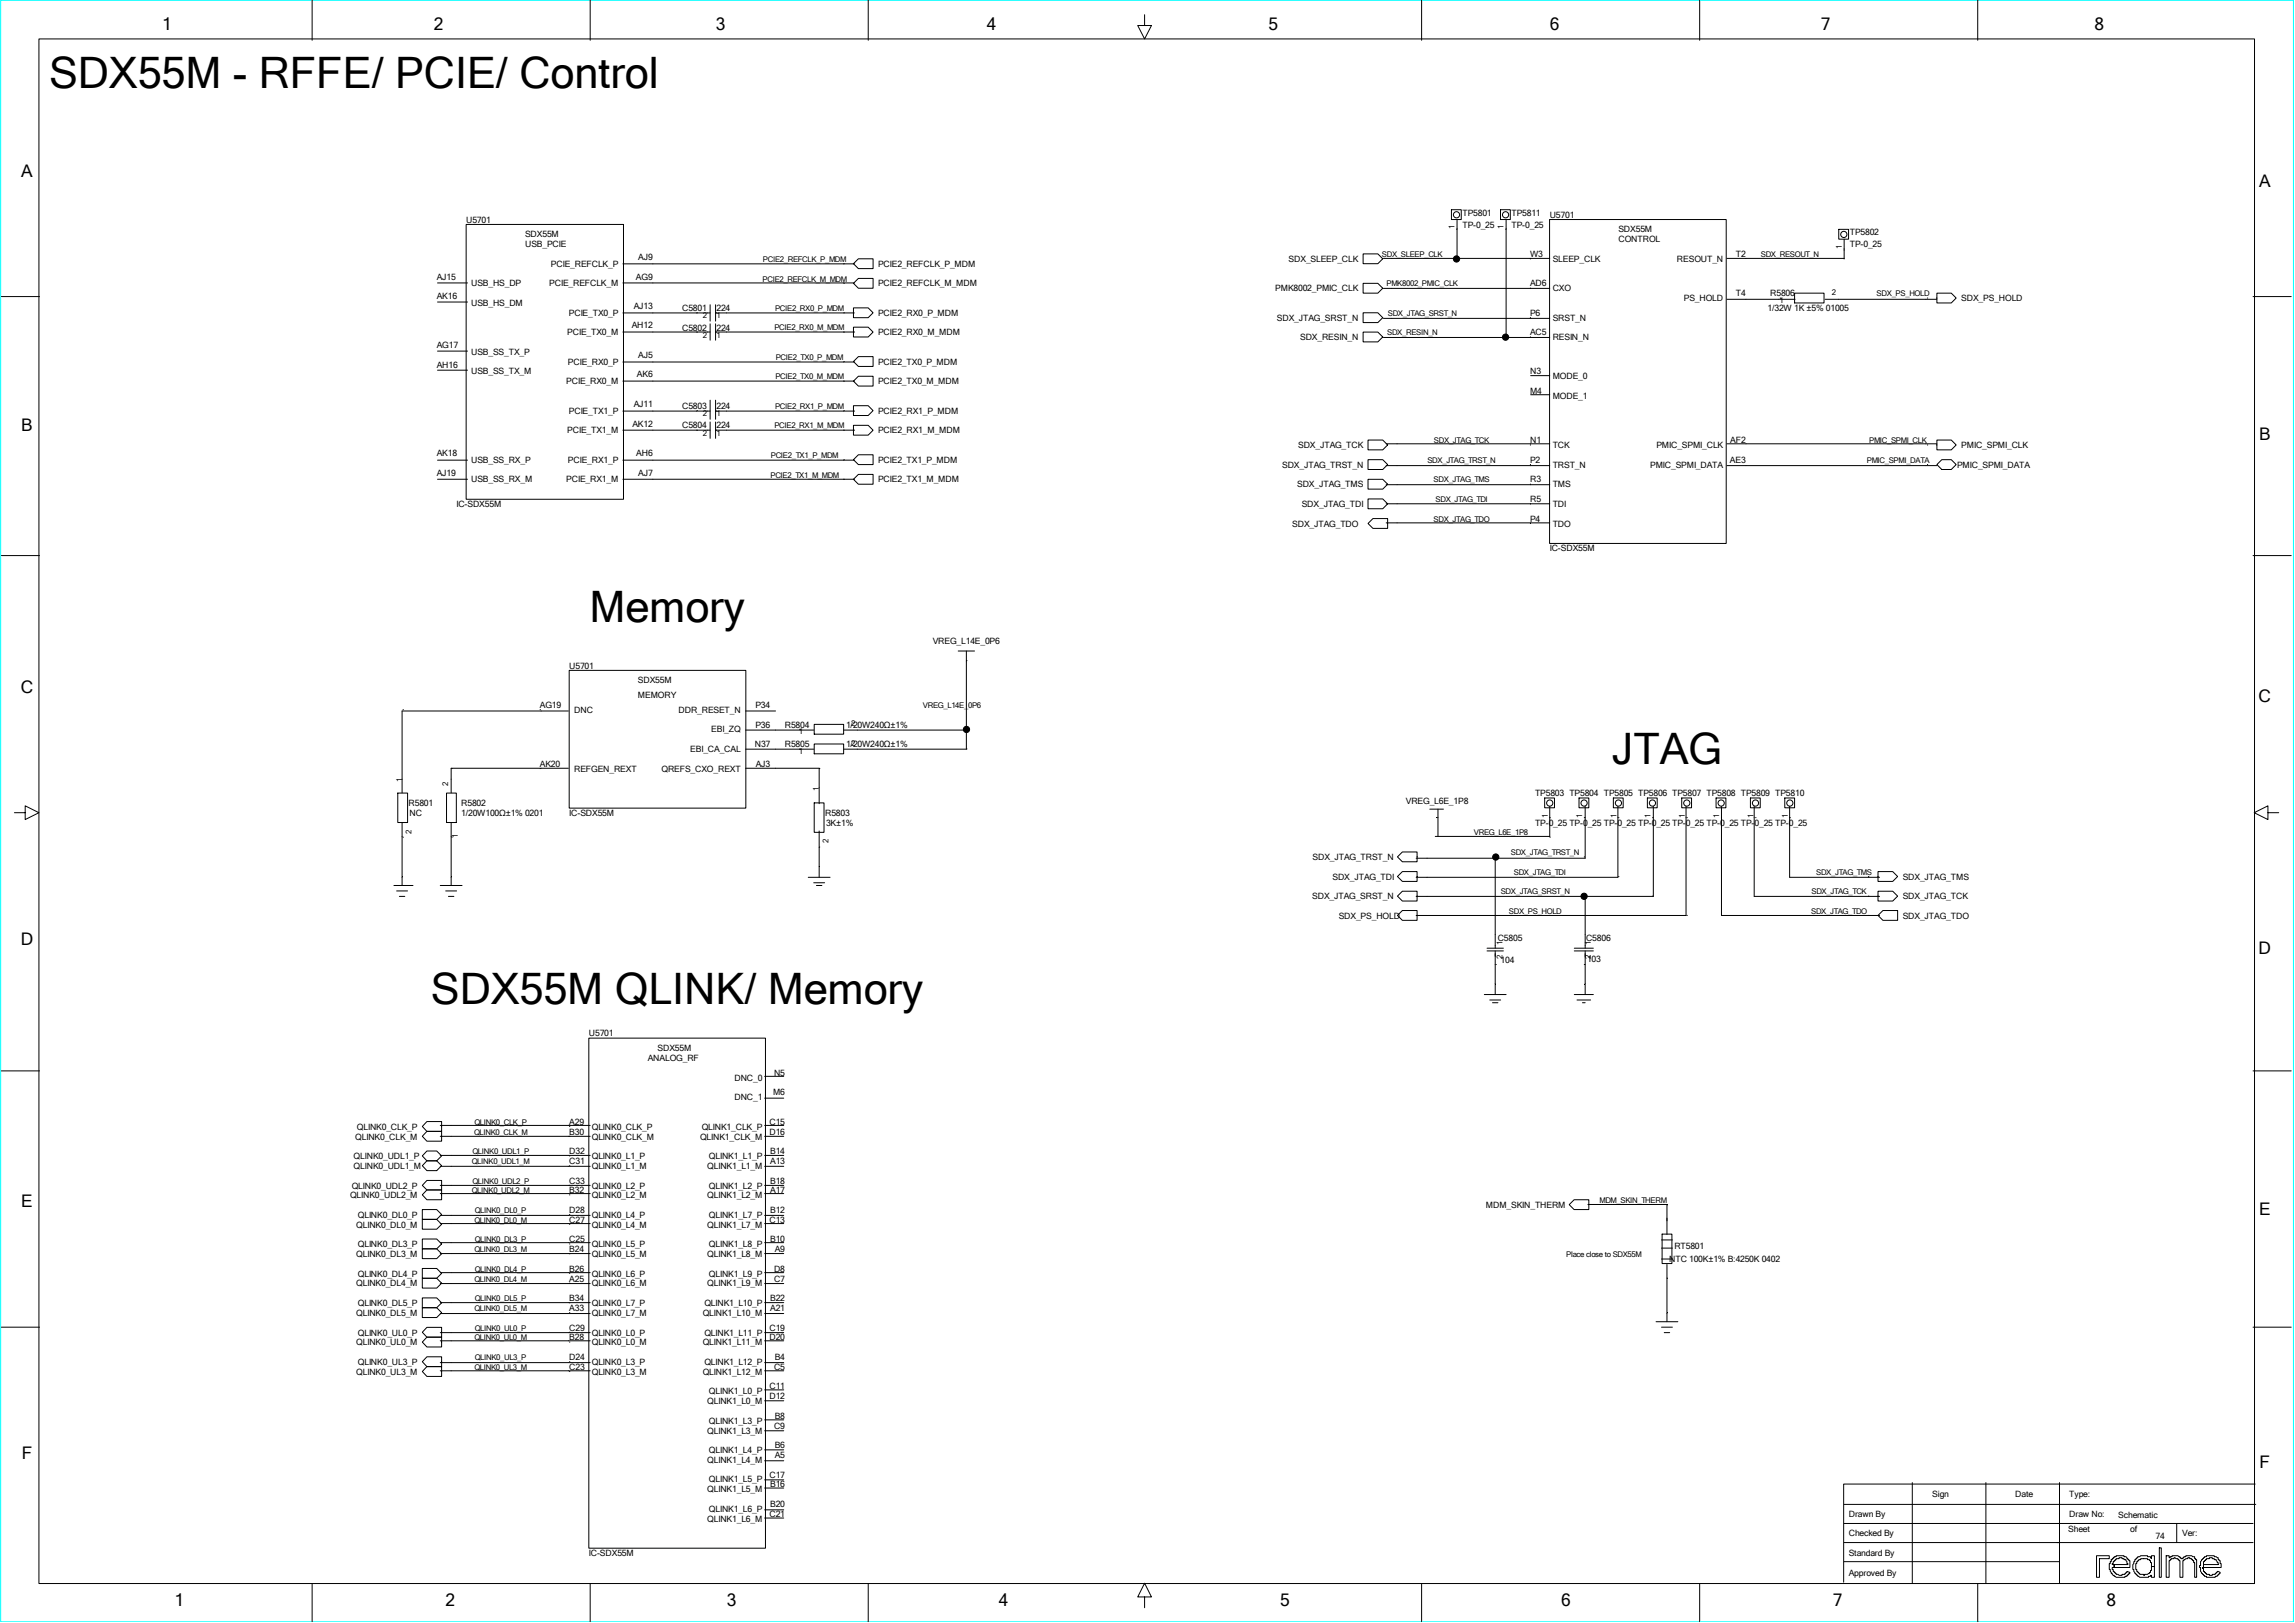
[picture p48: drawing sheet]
<svg xmlns="http://www.w3.org/2000/svg" width="297mm" height="210mm" viewBox="0 0 297 210" stroke-linecap="round" stroke-linejoin="round" font-family="sans-serif">
<defs><g id="words">
<g font-size="5.6">
<text x="6.4" y="11.3">SDX55M - RFFE/ PCIE/ Control</text>
<text x="76.3" y="80.5">Memory</text>
<text x="208.6" y="98.9">JTAG</text>
<text x="55.8" y="130">SDX55M QLINK/ Memory</text>
</g>
<g font-size="2.2">
<text x="21" y="3.8">1</text>
<text x="56.1" y="3.8">2</text>
<text x="92.6" y="3.8">3</text>
<text x="127.7" y="3.8">4</text>
<text x="164.2" y="3.8">5</text>
<text x="200.6" y="3.8">6</text>
<text x="235.7" y="3.8">7</text>
<text x="271" y="3.8">8</text>
<text x="2.8" y="23">A</text>
<text x="292.4" y="24.1">A</text>
<text x="2.8" y="55.8">B</text>
<text x="292.4" y="56.9">B</text>
<text x="2.7" y="89.7">C</text>
<text x="292.3" y="90.8">C</text>
<text x="2.7" y="122.3">D</text>
<text x="292.3" y="123.4">D</text>
<text x="2.8" y="156.1">E</text>
<text x="292.4" y="157.3">E</text>
<text x="2.8" y="188.8">F</text>
<text x="292.4" y="189.9">F</text>
<text x="22.6" y="207.8">1</text>
<text x="57.7" y="207.8">2</text>
<text x="94.1" y="207.8">3</text>
<text x="129.3" y="207.8">4</text>
<text x="165.7" y="207.8">5</text>
<text x="202" y="207.8">6</text>
<text x="237.2" y="207.8">7</text>
<text x="272.6" y="207.8">8</text>
</g>
<g font-size="1.1">
<text x="60.3" y="28.8">U5701</text>
<text x="189.2" y="27.9">TP5801</text>
<text x="189.2" y="29.4">TP-0_25</text>
<text x="195.6" y="29.4">TP-0_25</text>
<text x="195.6" y="27.9">TP5811</text>
<text x="200.6" y="28.2">U5701</text>
<text x="68" y="30.7">SDX55M</text>
<text x="68" y="32">USB_PCIE</text>
<text x="71.3" y="34.5">PCIE_REFCLK_P</text>
<text x="82.6" y="33.6">AJ9</text>
<text x="113.6" y="34.5">PCIE2_REFCLK_P_MDM</text>
<text x="166.8" y="33.9">SDX_SLEEP_CLK</text>
<text x="198" y="33.3">W3</text>
<text x="200.9" y="33.9">SLEEP_CLK</text>
<text x="209.4" y="30.1">SDX55M</text>
<text x="209.4" y="31.4">CONTROL</text>
<text x="217" y="33.9">RESOUT_N</text>
<text x="224.6" y="33.3">T2</text>
<text x="239.4" y="30.5">TP5802</text>
<text x="239.4" y="32">TP-0_25</text>
<text x="56.5" y="38.7">AK16</text>
<text x="56.5" y="36.2">AJ15</text>
<text x="61" y="37.1">USB_HS_DP</text>
<text x="61" y="39.6">USB_HS_DM</text>
<text x="71.1" y="37.1">PCIE_REFCLK_M</text>
<text x="73.6" y="40.9">PCIE_TX0_P</text>
<text x="82" y="40">AJ13</text>
<text x="82.3" y="36.2">AG9</text>
<text x="88.3" y="40.2">C5801</text>
<text x="92.7" y="40.2">224</text>
<text x="113.6" y="40.9">PCIE2_RX0_P_MDM</text>
<text x="113.6" y="37.1">PCIE2_REFCLK_M_MDM</text>
<text x="165" y="37.7">PMK8002_PMIC_CLK</text>
<text x="165.2" y="41.5">SDX_JTAG_SRST_N</text>
<text x="198" y="40.9">P6</text>
<text x="198" y="37.1">AD6</text>
<text x="200.9" y="37.7">CXO</text>
<text x="200.9" y="41.5">SRST_N</text>
<text x="217.9" y="39">PS_HOLD</text>
<text x="224.6" y="38.3">T4</text>
<text x="228.8" y="40.2">1/32W 1K ±5% 01005</text>
<text x="229.1" y="38.3">R5806</text>
<text x="253.8" y="39">SDX_PS_HOLD</text>
<text x="56.5" y="47.6">AH16</text>
<text x="56.5" y="45">AG17</text>
<text x="61" y="45.9">USB_SS_TX_P</text>
<text x="73.4" y="43.4">PCIE_TX0_M</text>
<text x="73.5" y="47.2">PCIE_RX0_P</text>
<text x="81.8" y="42.5">AH12</text>
<text x="82.6" y="46.3">AJ5</text>
<text x="88.3" y="42.8">C5802</text>
<text x="92.7" y="42.8">224</text>
<text x="113.6" y="43.4">PCIE2_RX0_M_MDM</text>
<text x="113.6" y="47.2">PCIE2_TX0_P_MDM</text>
<text x="168.3" y="44">SDX_RESIN_N</text>
<text x="198" y="43.4">AC5</text>
<text x="200.9" y="44">RESIN_N</text>
<text x="61" y="48.5">USB_SS_TX_M</text>
<text x="73.3" y="49.7">PCIE_RX0_M</text>
<text x="73.6" y="53.5">PCIE_TX1_P</text>
<text x="82" y="52.6">AJ11</text>
<text x="82.4" y="48.8">AK6</text>
<text x="88.3" y="52.9">C5803</text>
<text x="92.7" y="52.9">224</text>
<text x="113.6" y="53.5">PCIE2_RX1_P_MDM</text>
<text x="113.6" y="49.7">PCIE2_TX0_M_MDM</text>
<text x="198" y="51">M4</text>
<text x="198" y="48.5">N3</text>
<text x="200.9" y="49.1">MODE_0</text>
<text x="200.9" y="51.6">MODE_1</text>
<text x="56.5" y="59">AK18</text>
<text x="61" y="59.9">USB_SS_RX_P</text>
<text x="73.4" y="56.1">PCIE_TX1_M</text>
<text x="73.5" y="59.9">PCIE_RX1_P</text>
<text x="81.8" y="55.2">AK12</text>
<text x="82.3" y="59">AH6</text>
<text x="88.3" y="55.4">C5804</text>
<text x="92.7" y="55.4">224</text>
<text x="113.6" y="56.1">PCIE2_RX1_M_MDM</text>
<text x="113.6" y="59.9">PCIE2_TX1_P_MDM</text>
<text x="168" y="58">SDX_JTAG_TCK</text>
<text x="198" y="59.9">P2</text>
<text x="198" y="57.3">N1</text>
<text x="200.9" y="58">TCK</text>
<text x="214.4" y="58">PMIC_SPMI_CLK</text>
<text x="223.9" y="59.9">AE3</text>
<text x="223.9" y="57.3">AF2</text>
<text x="253.8" y="58">PMIC_SPMI_CLK</text>
<text x="56.5" y="61.5">AJ19</text>
<text x="59.1" y="65.6">IC-SDX55M</text>
<text x="61" y="62.4">USB_SS_RX_M</text>
<text x="73.3" y="62.4">PCIE_RX1_M</text>
<text x="82.6" y="61.5">AJ7</text>
<text x="113.6" y="62.4">PCIE2_TX1_M_MDM</text>
<text x="165.9" y="60.5">SDX_JTAG_TRST_N</text>
<text x="167.9" y="63.1">SDX_JTAG_TMS</text>
<text x="168.5" y="65.6">SDX_JTAG_TDI</text>
<text x="198" y="65">R5</text>
<text x="198" y="62.4">R3</text>
<text x="200.9" y="60.5">TRST_N</text>
<text x="200.9" y="63.1">TMS</text>
<text x="200.9" y="65.6">TDI</text>
<text x="213.6" y="60.5">PMIC_SPMI_DATA</text>
<text x="253.3" y="60.5">PMIC_SPMI_DATA</text>
<text x="167.2" y="68.1">SDX_JTAG_TDO</text>
<text x="198" y="67.5">P4</text>
<text x="200.6" y="71.3">IC-SDX55M</text>
<text x="200.9" y="68.1">TDO</text>
<text x="120.7" y="83.3">VREG_L14E_0P6</text>
<text x="73.7" y="86.5">U5701</text>
<text x="82.6" y="88.4">SDX55M</text>
<text x="69.9" y="91.6">AG19</text>
<text x="74.3" y="92.2">DNC</text>
<text x="82.6" y="90.3">MEMORY</text>
<text x="87.8" y="92.2">DDR_RESET_N</text>
<text x="92" y="94.8">EBI_ZQ</text>
<text x="97.8" y="94.1">P36</text>
<text x="97.8" y="91.6">P34</text>
<text x="101.6" y="94.1">R5804</text>
<text x="109.5" y="94.1">1/20W240Ω±1%</text>
<text x="69.9" y="99.2">AK20</text>
<text x="74.3" y="99.9">REFGEN_REXT</text>
<text x="85.6" y="99.9">QREFS_CXO_REXT</text>
<text x="89.3" y="97.3">EBI_CA_CAL</text>
<text x="97.7" y="96.7">N37</text>
<text x="97.8" y="99.2">AJ3</text>
<text x="101.6" y="96.7">R5805</text>
<text x="109.5" y="96.7">1/20W240Ω±1%</text>
<text x="52.9" y="104.3">R5801</text>
<text x="53" y="105.6">NC</text>
<text x="59.7" y="105.6">1/20W100Ω±1% 0201</text>
<text x="59.7" y="104.3">R5802</text>
<text x="73.7" y="105.6">IC-SDX55M</text>
<text x="106.8" y="105.6">R5803</text>
<text x="106.9" y="106.8">3K±1%</text>
<text x="181.9" y="104">VREG_L6E_1P8</text>
<text x="198.6" y="103">TP5803 TP5804 TP5805 TP5806 TP5807 TP5808 TP5809 TP5810</text>
<text x="198.6" y="106.8">TP-0_25 TP-0_25 TP-0_25 TP-0_25 TP-0_25 TP-0_25 TP-0_25 TP-0_25</text>
<text x="169.9" y="111.3">SDX_JTAG_TRST_N</text>
<text x="172.4" y="113.8">SDX_JTAG_TDI</text>
<text x="246.2" y="113.8">SDX_JTAG_TMS</text>
<text x="169.8" y="116.4">SDX_JTAG_SRST_N</text>
<text x="173.2" y="118.9">SDX_PS_HOLD</text>
<text x="246.2" y="118.9">SDX_JTAG_TDO</text>
<text x="246.2" y="116.4">SDX_JTAG_TCK</text>
<text x="193.8" y="121.8">C5805</text>
<text x="194.2" y="124.6">104</text>
<text x="205.3" y="121.8">C5806</text>
<text x="205.4" y="124.5">103</text>
<text x="76.2" y="134.1">U5701</text>
<text x="83.8" y="137.3">ANALOG_RF</text>
<text x="85.1" y="136">SDX55M</text>
<text x="95" y="139.8">DNC_0</text>
<text x="95" y="142.4">DNC_1</text>
<text x="100" y="141.7">M6</text>
<text x="100.2" y="139.2">N5</text>
<text x="45.8" y="150">QLINK0_UDL1_P</text>
<text x="46" y="147.4">QLINK0_CLK_M</text>
<text x="46.2" y="146.2">QLINK0_CLK_P</text>
<text x="73.7" y="149.3">D32</text>
<text x="73.7" y="146.8">B30</text>
<text x="73.7" y="145.5">A29</text>
<text x="76.6" y="146.2">QLINK0_CLK_P</text>
<text x="76.6" y="147.4">QLINK0_CLK_M</text>
<text x="76.6" y="150">QLINK0_L1_P</text>
<text x="90.6" y="147.4">QLINK1_CLK_M</text>
<text x="90.8" y="146.2">QLINK1_CLK_P</text>
<text x="91.7" y="150">QLINK1_L1_P</text>
<text x="99.6" y="146.8">D16</text>
<text x="99.6" y="145.5">C15</text>
<text x="99.7" y="149.3">B14</text>
<text x="45.3" y="155">QLINK0_UDL2_M</text>
<text x="45.5" y="153.8">QLINK0_UDL2_P</text>
<text x="45.8" y="151.3">QLINK0_UDL1_M</text>
<text x="73.7" y="154.4">B32</text>
<text x="73.7" y="153.2">C33</text>
<text x="73.7" y="150.6">C31</text>
<text x="76.6" y="151.3">QLINK0_L1_M</text>
<text x="76.6" y="153.8">QLINK0_L2_P</text>
<text x="76.6" y="155">QLINK0_L2_M</text>
<text x="91.5" y="151.3">QLINK1_L1_M</text>
<text x="91.5" y="155">QLINK1_L2_M</text>
<text x="91.7" y="153.8">QLINK1_L2_P</text>
<text x="99.7" y="154.4">A17</text>
<text x="99.7" y="153.2">B18</text>
<text x="99.7" y="150.6">A13</text>
<text x="46.1" y="158.8">QLINK0_DL0_M</text>
<text x="46.3" y="157.6">QLINK0_DL0_P</text>
<text x="46.3" y="161.4">QLINK0_DL3_P</text>
<text x="73.7" y="160.7">C25</text>
<text x="73.7" y="158.2">C27</text>
<text x="73.7" y="156.9">D28</text>
<text x="76.6" y="157.6">QLINK0_L4_P</text>
<text x="76.6" y="158.8">QLINK0_L4_M</text>
<text x="76.6" y="161.4">QLINK0_L5_P</text>
<text x="91.5" y="158.8">QLINK1_L7_M</text>
<text x="91.7" y="157.6">QLINK1_L7_P</text>
<text x="91.7" y="161.4">QLINK1_L8_P</text>
<text x="99.6" y="158.2">C13</text>
<text x="99.7" y="160.7">B10</text>
<text x="99.7" y="156.9">B12</text>
<text x="192.3" y="156.3">MDM_SKIN_THERM</text>
<text x="216.7" y="161.7">RT5801</text>
<text x="46.1" y="162.6">QLINK0_DL3_M</text>
<text x="46.1" y="166.5">QLINK0_DL4_M</text>
<text x="46.3" y="165.2">QLINK0_DL4_P</text>
<text x="73.7" y="165.8">A25</text>
<text x="73.7" y="164.5">B26</text>
<text x="73.7" y="162">B24</text>
<text x="76.6" y="162.6">QLINK0_L5_M</text>
<text x="76.6" y="165.2">QLINK0_L6_P</text>
<text x="76.6" y="166.5">QLINK0_L6_M</text>
<text x="91.5" y="162.6">QLINK1_L8_M</text>
<text x="91.5" y="166.5">QLINK1_L9_M</text>
<text x="91.7" y="165.2">QLINK1_L9_P</text>
<text x="100.2" y="165.8">C7</text>
<text x="100.2" y="164.5">D8</text>
<text x="100.3" y="162">A9</text>
<text x="216" y="163.3">NTC 100K±1% B:4250K 0402</text>
<text x="46.1" y="170.3">QLINK0_DL5_M</text>
<text x="46.3" y="169">QLINK0_DL5_P</text>
<text x="46.3" y="172.8">QLINK0_UL0_P</text>
<text x="73.7" y="173.4">B28</text>
<text x="73.7" y="172.2">C29</text>
<text x="73.7" y="169.6">A33</text>
<text x="73.7" y="168.4">B34</text>
<text x="76.6" y="169">QLINK0_L7_P</text>
<text x="76.6" y="170.3">QLINK0_L7_M</text>
<text x="76.6" y="172.8">QLINK0_L0_P</text>
<text x="90.9" y="170.3">QLINK1_L10_M</text>
<text x="91.2" y="169">QLINK1_L10_P</text>
<text x="91.2" y="172.8">QLINK1_L11_P</text>
<text x="99.6" y="173.4">D20</text>
<text x="99.6" y="172.2">C19</text>
<text x="99.7" y="169.6">A21</text>
<text x="99.7" y="168.4">B22</text>
<text x="46.1" y="174.1">QLINK0_UL0_M</text>
<text x="46.1" y="177.9">QLINK0_UL3_M</text>
<text x="46.3" y="176.6">QLINK0_UL3_P</text>
<text x="73.7" y="177.2">C23</text>
<text x="73.7" y="176">D24</text>
<text x="76.6" y="174.1">QLINK0_L0_M</text>
<text x="76.6" y="176.6">QLINK0_L3_P</text>
<text x="76.6" y="177.9">QLINK0_L3_M</text>
<text x="90.9" y="174.1">QLINK1_L11_M</text>
<text x="90.9" y="177.9">QLINK1_L12_M</text>
<text x="91.2" y="176.6">QLINK1_L12_P</text>
<text x="99.6" y="179.8">C11</text>
<text x="100.2" y="177.2">C5</text>
<text x="100.3" y="176">B4</text>
<text x="91.5" y="181.7">QLINK1_L0_M</text>
<text x="91.5" y="185.5">QLINK1_L3_M</text>
<text x="91.7" y="180.4">QLINK1_L0_P</text>
<text x="91.7" y="184.2">QLINK1_L3_P</text>
<text x="99.6" y="181.1">D12</text>
<text x="100.2" y="184.9">C9</text>
<text x="100.3" y="183.6">B8</text>
<text x="91.5" y="189.3">QLINK1_L4_M</text>
<text x="91.7" y="188">QLINK1_L4_P</text>
<text x="91.7" y="191.8">QLINK1_L5_P</text>
<text x="99.6" y="191.2">C17</text>
<text x="100.3" y="188.7">A5</text>
<text x="100.3" y="187.4">B6</text>
<text x="91.5" y="193.1">QLINK1_L5_M</text>
<text x="91.5" y="196.9">QLINK1_L6_M</text>
<text x="91.7" y="195.6">QLINK1_L6_P</text>
<text x="99.6" y="196.3">C21</text>
<text x="99.7" y="195">B20</text>
<text x="99.7" y="192.4">B16</text>
<text x="239.3" y="196.3">Drawn By</text>
<text x="250" y="193.7">Sign</text>
<text x="260.8" y="193.7">Date</text>
<text x="267.8" y="193.7">Type:</text>
<text x="267.8" y="196.3">Draw No:</text>
<text x="274.1" y="196.4">Schematic</text>
<text x="76.2" y="201.3">IC-SDX55M</text>
<text x="239.3" y="198.8">Checked By</text>
<text x="239.3" y="201.3">Standard By</text>
<text x="239.3" y="203.9">Approved By</text>
<text x="267.7" y="198.3">Sheet</text>
<text x="275.7" y="198.3">of</text>
<text x="279" y="199.2">74</text>
<text x="282.4" y="198.8">Ver:</text>
</g>
<g font-size="1">
<text x="188.2" y="29.7" transform="rotate(-90 188.2 29.7)">1</text>
<text x="194.6" y="29.7" transform="rotate(-90 194.6 29.7)">1</text>
<text x="98.7" y="33.9">PCIE2_REFCLK_P_MDM</text>
<text x="178.8" y="33.2">SDX_SLEEP_CLK</text>
<text x="227.9" y="33.2">SDX_RESOUT_N</text>
<text x="238.4" y="32.2" transform="rotate(-90 238.4 32.2)">1</text>
<text x="90.9" y="41.2">2</text>
<text x="92.7" y="41.2">1</text>
<text x="98.7" y="36.4">PCIE2_REFCLK_M_MDM</text>
<text x="100.3" y="40.2">PCIE2_RX0_P_MDM</text>
<text x="179.4" y="37.1">PMK8002_PMIC_CLK</text>
<text x="179.6" y="40.9">SDX_JTAG_SRST_N</text>
<text x="230.3" y="39.2">1</text>
<text x="237.1" y="38.1">2</text>
<text x="242.9" y="38.3">SDX_PS_HOLD</text>
<text x="90.9" y="43.7">2</text>
<text x="92.7" y="43.7">1</text>
<text x="100.2" y="42.7">PCIE2_RX0_M_MDM</text>
<text x="100.4" y="46.5">PCIE2_TX0_P_MDM</text>
<text x="179.5" y="43.4">SDX_RESIN_N</text>
<text x="90.9" y="53.9">2</text>
<text x="92.7" y="53.9">1</text>
<text x="100.3" y="52.9">PCIE2_RX1_P_MDM</text>
<text x="100.3" y="49.1">PCIE2_TX0_M_MDM</text>
<text x="90.9" y="56.4">2</text>
<text x="92.7" y="56.4">1</text>
<text x="99.8" y="59.2">PCIE2_TX1_P_MDM</text>
<text x="100.2" y="55.4">PCIE2_RX1_M_MDM</text>
<text x="184.7" y="59.9">SDX_JTAG_TRST_N</text>
<text x="185.6" y="57.3">SDX_JTAG_TCK</text>
<text x="241.6" y="59.9">PMIC_SPMI_DATA</text>
<text x="241.9" y="57.3">PMIC_SPMI_CLK</text>
<text x="99.7" y="61.8">PCIE2_TX1_M_MDM</text>
<text x="185.5" y="62.4">SDX_JTAG_TMS</text>
<text x="185.8" y="65">SDX_JTAG_TDI</text>
<text x="185.5" y="67.5">SDX_JTAG_TDO</text>
<text x="103.4" y="95">1</text>
<text x="110.2" y="93.9">2</text>
<text x="119.4" y="91.6">VREG_L14E_0P6</text>
<text x="52" y="101.1" transform="rotate(-90 52 101.1)">1</text>
<text x="58" y="101.7" transform="rotate(-90 58 101.7)">2</text>
<text x="103.4" y="97.6">1</text>
<text x="110.2" y="96.5">2</text>
<text x="53.3" y="107.9" transform="rotate(-90 53.3 107.9)">2</text>
<text x="106" y="102.4" transform="rotate(-90 106 102.4)">1</text>
<text x="200.3" y="105.8" transform="rotate(-90 200.3 105.8)">1</text>
<text x="204.8" y="105.8" transform="rotate(-90 204.8 105.8)">1</text>
<text x="209.2" y="105.8" transform="rotate(-90 209.2 105.8)">1</text>
<text x="213.6" y="105.8" transform="rotate(-90 213.6 105.8)">1</text>
<text x="218" y="105.8" transform="rotate(-90 218 105.8)">1</text>
<text x="222.5" y="105.8" transform="rotate(-90 222.5 105.8)">1</text>
<text x="226.9" y="105.8" transform="rotate(-90 226.9 105.8)">1</text>
<text x="231.4" y="105.8" transform="rotate(-90 231.4 105.8)">1</text>
<text x="59.2" y="108.4" transform="rotate(-90 59.2 108.4)">1</text>
<text x="107.2" y="109.1" transform="rotate(-90 107.2 109.1)">2</text>
<text x="190.7" y="108.1">VREG_L6E_1P8</text>
<text x="195.5" y="110.6">SDX_JTAG_TRST_N</text>
<text x="195.9" y="113.2">SDX_JTAG_TDI</text>
<text x="235" y="113.2">SDX_JTAG_TMS</text>
<text x="194.2" y="115.7">SDX_JTAG_SRST_N</text>
<text x="195.3" y="118.2">SDX_PS_HOLD</text>
<text x="234.4" y="118.2">SDX_JTAG_TDO</text>
<text x="234.4" y="115.7">SDX_JTAG_TCK</text>
<text x="194.4" y="124" transform="rotate(-90 194.4 124)">2</text>
<text x="194.4" y="122.3" transform="rotate(-90 194.4 122.3)">1</text>
<text x="205.9" y="124" transform="rotate(-90 205.9 124)">2</text>
<text x="205.9" y="122.3" transform="rotate(-90 205.9 122.3)">1</text>
<text x="61.1" y="149.3">QLINK0_UDL1_P</text>
<text x="61.3" y="146.8">QLINK0_CLK_M</text>
<text x="61.4" y="145.5">QLINK0_CLK_P</text>
<text x="61.1" y="150.6">QLINK0_UDL1_M</text>
<text x="61.1" y="154.4">QLINK0_UDL2_M</text>
<text x="61.1" y="153.2">QLINK0_UDL2_P</text>
<text x="207" y="155.7">MDM_SKIN_THERM</text>
<text x="61.4" y="158.2">QLINK0_DL0_M</text>
<text x="61.4" y="156.9">QLINK0_DL0_P</text>
<text x="61.4" y="160.7">QLINK0_DL3_P</text>
<text x="61.4" y="162">QLINK0_DL3_M</text>
<text x="61.4" y="165.8">QLINK0_DL4_M</text>
<text x="61.4" y="164.5">QLINK0_DL4_P</text>
<text x="202.7" y="162.6">Place close to SDX55M</text>
<text x="61.4" y="169.6">QLINK0_DL5_M</text>
<text x="61.4" y="173.4">QLINK0_UL0_M</text>
<text x="61.4" y="172.2">QLINK0_UL0_P</text>
<text x="61.4" y="168.4">QLINK0_DL5_P</text>
<text x="61.4" y="177.2">QLINK0_UL3_M</text>
<text x="61.4" y="176">QLINK0_UL3_P</text>
</g>
</g></defs>
<path d="M.1 0h296.7v209.8h-296.7z" fill="none" stroke="#0ff" stroke-width=".13"/>
<g fill="none" stroke="#000" stroke-width=".13">
<path d="M40.4 0v5.2M76.4 0v5.2M112.4 0v5.2M184 0v5.2M220 0v5.2M255.9 0v5.2M5 5h286.8v199.9h-286.8zM148.1 1.9v1.4h.9l-.9 1.7-.9-1.7h.9M.2 38.4h4.9M56.6 36.6h3.9M56.6 39.1h3.9M60.3 29h20.4v35.6h-20.4z"/>
<path d="M80.6 36.6h30M80.6 34.1h30M91.9 39.4v2.1M92.6 39.4v2.1M110.4 39.8h2l.6 .7-.6 .6h-2zM110.4 34.1l.7-.6h1.9v1.3h-1.9zM110.4 36.7l.7-.7h1.9v1.3h-1.9zM176.4 32.9h1.9l.6 .6-.6 .6h-1.9zM176.4 36.7h1.9l.6 .6-.6 .6h-1.9zM179 33.4h21.6M179 37.3h21.6M187.8 27.1h1.3v1.3h-1.3z"/>
<path d="M188.6 28.5v4.9M194.2 27.1h1.3v1.3h-1.3zM194.9 28.5v15.2M200.5 28.4h22.9v41.9h-22.9zM223.5 38.7h8.8M232.2 37.9h3.9v1.3h-3.9zM236.2 38.7h14.4M238 29.7h1.2v1.2h-1.2zM238.7 31v2.4h-15.2M250.7 37.9h1.8l.7 .7-.7 .6h-1.8zM291.6 38.4h4.9M56.6 59.5h3.9"/>
<path d="M56.6 45.4h3.9M56.6 47.9h3.9M80.6 40.5h11.3M80.6 43h11.3M80.6 53.2h11.3M80.6 55.7h11.3M80.6 59.5h30M80.6 46.8h30M80.6 49.3h30M91.9 41.9v2.1M91.9 51.8v2.4M91.9 54.6v2.1"/>
<path d="M92.6 40.5h.1M92.6 43h.1M92.6 53.2h.1M92.6 55.7h.1M92.6 40.5h18M92.6 43h18M92.6 53.2h18M92.6 55.7h18M92.6 41.9v2.1M92.6 51.8v2.4M92.6 54.6v2.1M110.4 42.3h2l.6 .7-.6 .6h-2z"/>
<path d="M110.4 52.5h2l.6 .6-.6 .7h-2zM110.4 55h2l.6 .7-.6 .6h-2zM110.4 59.5l.7-.7h1.9v1.3h-1.9zM110.4 46.8l.7-.7h1.9v1.3h-1.9zM110.4 49.3l.7-.6h1.9v1.3h-1.9zM176.4 40.5h1.9l.6 .6-.6 .6h-1.9zM176.4 43h1.9l.6 .6-.6 .6h-1.9zM177 56.9h1.9l.7 .7-.7 .6h-1.9zM177 59.5h1.9l.7 .6-.7 .6h-1.9zM179 41.2h21.6M179 43.7h21.6M179.4 57.4h21.2"/>
<path d="M198.1 48.6h2.5M198.1 51.1h2.5M223.5 57.4h27.1M250.7 56.9h1.8l.7 .7-.7 .6h-1.8zM.2 71.9h4.9M56.6 62h3.9M80.6 62h30M110.4 62l.7-.6h1.9v1.3h-1.9zM177 62h1.9l.7 .7-.7 .6h-1.9zM177 64.6h1.9l.7 .6-.7 .6h-1.9zM177 67.7l.7-.6h1.9v1.3h-1.9zM179.4 60.2h21.2"/>
<path d="M179.4 62.7h21.2M179.4 65.2h21.2M179.4 67.7h21.2M223.5 60.2h27.1M250.7 60.1l.6-.6h1.2l.7 .6-.7 .6h-1.2zM291.6 71.9h4.9M73.6 99.4h-15.2v3.2M73.6 92h-21.6v10.6M73.7 86.7h22.8v17.9h-22.8zM96.5 99.4h9.5v4.6M96.5 94.5h8.8M96.5 96.9h8.8"/>
<path d="M96.5 92h3.9M105.4 93.7h3.8v1.3h-3.8zM105.4 96.3h3.8v1.2h-3.8zM109.2 94.5h15.9M124 84.2h2.1M125.1 84.2v12.7h-15.9M1.9 105.2h1.4v-.9l1.7 .9-1.7 .8v-.8M51 114.6h2.4M51.3 115.3h1.4M51.5 102.6h1.2v3.8h-1.2zM51.7 116h.7M52 106.5v8.1"/>
<path d="M57 114.6h2.8M57.7 115.3h1.4M57.8 102.6h1.3v3.8h-1.3zM58 116h.7M58.4 106.5v8.1M104.6 113.5h2.8M105.3 114.2h1.4M105.4 103.9h1.2v3.8h-1.2zM105.7 114.6h.7M106 107.5v6M180.8 116l.7-.7h1.9v1.3h-1.9zM180.8 110.9l.7-.7h1.9v1.3h-1.9z"/>
<path d="M181.5 117.8h1.9v1.3h-1.9l-.7-.7zM181.5 112.8h1.9v1.2h-1.9l-.7-.6zM185 104.7h1.8M186.1 104.7v3.5M193.5 111v11.7M199.9 103.3h1.3v1.2h-1.3zM200.6 104.3v3.9h-14.9M204.3 103.3h1.3v1.2h-1.3zM205.1 104.3v6.7h-21.8M205.1 116v6.7M208.8 103.3h1.3v1.2h-1.3zM209.4 104.3v9.2h-26.1"/>
<path d="M213.2 103.3h1.3v1.2h-1.3zM214 104.3v11.7h-30.7M217.6 103.3h1.3v1.2h-1.3zM218.2 104.3v14.2h-34.9M222.1 103.3h1.3v1.2h-1.3zM222.8 104.3v14.2h20.4M226.5 103.3h1.3v1.2h-1.3zM227 104.3v11.7h16.2M231 103.3h1.2v1.2h-1.2zM231.6 104.3v9.2h11.6M243 112.8h1.9l.7 .6-.7 .6h-1.9zM243 115.3h1.9l.7 .7-.7 .6h-1.9z"/>
<path d="M243.7 117.8h1.9v1.3h-1.9l-.7-.7zM293.5 105.2v-.9l-1.8 .9 1.8 .8v-.8h1.4M.2 138.6h4.9M76.2 134.3h22.9v66h-22.9zM99 139.3h2.4M192.1 128.7h2.8M192.4 123h2.2M192.4 122.7h2.2M192.8 129.4h1.4M193.1 129.7h.8M193.5 123v5.7M203.7 128.7h2.5"/>
<path d="M203.7 123h2.5M203.7 122.7h2.5M204.1 129.4h1.7M204.8 129.7h.3M205.1 123v5.7M291.6 138.6h4.9M54.7 157.8h1.8l.6 .6-.6 .6h-1.8zM54.7 156.5h1.8l.6 .6-.6 .7h-1.8zM55.2 145.1h1.9v1.3h-1.9l-.5-.6zM55.2 146.4h1.9v1.3h-1.9l-.5-.7zM55.2 148.9h1.3l.6 .7-.6 .6h-1.3l-.5-.6zM55.2 150.2h1.3l.6 .6-.6 .7h-1.3l-.5-.7z"/>
<path d="M55.2 152.7h1.9v1.3h-1.9l-.5-.6zM55.2 154h1.9v1.2h-1.9l-.5-.6zM57 145.6h19.4M57 147h19.4M57 149.5h19.4M57 150.9h19.4M57 153.4h19.4M57 154.4h19.4M57 158.3h19.4M57 157.3h19.4M99 145.6h2.4M99 147h2.4"/>
<path d="M99 149.5h2.4M99 150.9h2.4M99 153.4h2.4M99 154.4h2.4M99 158.3h2.4M99 157.3h2.4M99 142.1h2.4M203.1 155.9l.6-.7h1.9v1.3h-1.9zM205.5 155.8h10.2v3.9M215.1 159.7h1.3v3.8h-1.3zM.2 171.7h4.9M54.7 161.6h1.8l.6 .6-.6 .7h-1.8z"/>
<path d="M54.7 160.3h1.8l.6 .7-.6 .6h-1.8zM54.7 165.4h1.8l.6 .6-.6 .7h-1.8zM54.7 164.1h1.8l.6 .7-.6 .6h-1.8zM54.7 167.9h1.8l.6 .7-.6 .6h-1.8zM54.7 169.2h1.8l.6 .6-.6 .7h-1.8zM55.2 171.7h1.9v1.3h-1.9l-.5-.6zM55.2 173h1.9v1.3h-1.9l-.5-.6zM55.2 175.6h1.9v1.2h-1.9l-.5-.6zM55.2 176.8h1.9v1.3h-1.9l-.5-.6zM57 162.2h19.4M57 160.8h19.4M57 166.1h19.4"/>
<path d="M57 164.7h19.4M57 168.5h19.4M57 170h19.4M57 172.4h19.4M57 173.5h19.4M57 176.3h19.4M57 177.4h19.4M99 162.2h2.4M99 160.8h2.4M99 166.1h2.4M99 164.7h2.4M99 168.5h2.4"/>
<path d="M99 170h2.4M99 172.4h2.4M99 173.5h2.4M99 176.3h2.4M99 177.4h2.4M99 179.8h2.4M214.3 171h2.8M215 160.4h1.4M215 161.5h1.4M215 162.9h1.4M215 171.7h1.4M215.4 172.4h.7"/>
<path d="M215.7 163.6v7.4M291.6 171.7h4.9M99 181.2h2.4M99 183.7h2.4M99 185.1h2.4M99 187.6h2.4M99 189h2.4M99 191.5h2.4M99 192.5h2.4M99 195.4h2.4M99 196.4h2.4M238.7 194.7h53.2"/>
<path d="M238.7 199.6h52.9M238.7 197.1h52.9M247.5 191.8v13.1M257 191.8v13.1M266.5 191.8v13.1M281.7 197.1v2.5M291.8 192h-53.2v12.7M40.4 204.9v4.9M76.4 204.9v4.9M112.4 204.9v4.9M148.1 206.6h.9l-.9-1.7-.9 1.7h.9v1.4M184 204.9v4.9"/>
<path d="M220 204.9v4.9M238.7 202.1h27.8M255.9 204.9v4.9M271.3 201.3h1.7v.4h-1.3v2.4h-.4zM273.2 201.8h.1v-.1l.3-.2v-.1h.3v-.1h1v.1h.2l.2 .3h.1v.1l.2 .1v.9h-2v-.4h1.8v-.1h-.1l-.2-.5h-.2v-.1h-.3v-.2h-.4v.2h-.3v.1h-.2v.1l-.2 .2v.2h-.2v.1h.3v.4h-.3v.3h.2v.2l.2 .2v.1h.2v.1h.2l.1 .1 .8-.1 .1-.2h.2v-.2l.3 .2v.1l-.2 .1-.1 .3h-.3v.1h-1.1l-.3-.1v-.2h-.1l-.2-.2h-.1l-.1-.5h-.1v-.8h.1zM276.4 201.7h.1l.1-.3h.3l.1-.1h.9v.1h.4l.1 .3v-.4h.4v1.4h-.4v-.5h-.1v-.3h-.1v-.1h-.3v-.1h-.9v.1h-.2v.1l-.3 .2v.2h-.1v.8h.1v.2h.1v.2h.2l.1 .2h.5v.1h.1v-.1h.4l.3-.1v-.1h.1v-.3h.1v-.5h.4v1.4h-.4v-.3h-.1v.2h-.3v.1h-1.1l-.3-.1-.1-.3h-.1v-.1h-.1l-.2-.3v-.2h-.1v-.7zM279.4 200.3h.3v3.8h-.3zM280.3 201.3h.4v.2h.1v-.1h.3v-.1h.8l.2 .1 .1 .3h.3l.1-.3h.3v-.1h.7l.2 .1h.2v.3l.3 .1v2.3h-.3v-1.9h-.1v-.3h-.1l-.2-.2h-.2v-.2h-.3v.2h-.2l-.3 .1v.1h-.1v2.2h-.4v-2.2h-.1l-.1-.2h-.3l-.1-.2h-.2v.2h-.3l-.2 .2h-.1v2.2h-.4zM284.9 201.8h.1v-.1l.3-.2v-.1h.2v-.1h1.1v.1l.5 .1v.3l.2 .1v.4h.1v.5h-2.2v-.4h1.9v-.2h-.2l-.1-.4-.5-.1v-.2h-.4v.2h-.4v.1h-.1v.1l-.2 .2v.7h-.2v.1h.2v.4l.2 .2v.1h.1v.1h.4v.1l.8-.1 .1-.2h.1v-.2l.4 .2v.1l-.2 .1-.2 .3h-.2v.1h-1.2v-.1h-.2v-.2h-.1l-.2-.2h-.1l-.1-.3v-.5h-.2z"/>
<circle cx="188.5" cy="27.8" r=".4"/>
<circle cx="188.5" cy="33.5" r=".4"/>
<circle cx="194.8" cy="27.8" r=".4"/>
<circle cx="238.6" cy="30.3" r=".4"/>
<circle cx="194.8" cy="43.6" r=".4"/>
<circle cx="125.1" cy="94.4" r=".4"/>
<circle cx="193.6" cy="110.9" r=".4"/>
<circle cx="200.6" cy="103.9" r=".4"/>
<circle cx="205" cy="103.9" r=".4"/>
<circle cx="205" cy="116" r=".4"/>
<circle cx="209.4" cy="103.9" r=".4"/>
<circle cx="213.8" cy="103.9" r=".4"/>
<circle cx="218.3" cy="103.9" r=".4"/>
<circle cx="222.7" cy="103.9" r=".4"/>
<circle cx="227.2" cy="103.9" r=".4"/>
<circle cx="231.6" cy="103.9" r=".4"/>
</g>
<g fill="#000">
<circle cx="188.5" cy="33.5" r=".41"/>
<circle cx="194.8" cy="43.6" r=".41"/>
<circle cx="125.1" cy="94.4" r=".41"/>
<circle cx="193.6" cy="110.9" r=".41"/>
<circle cx="205" cy="116" r=".41"/>
</g>
<use href="#words"/>
</svg>
